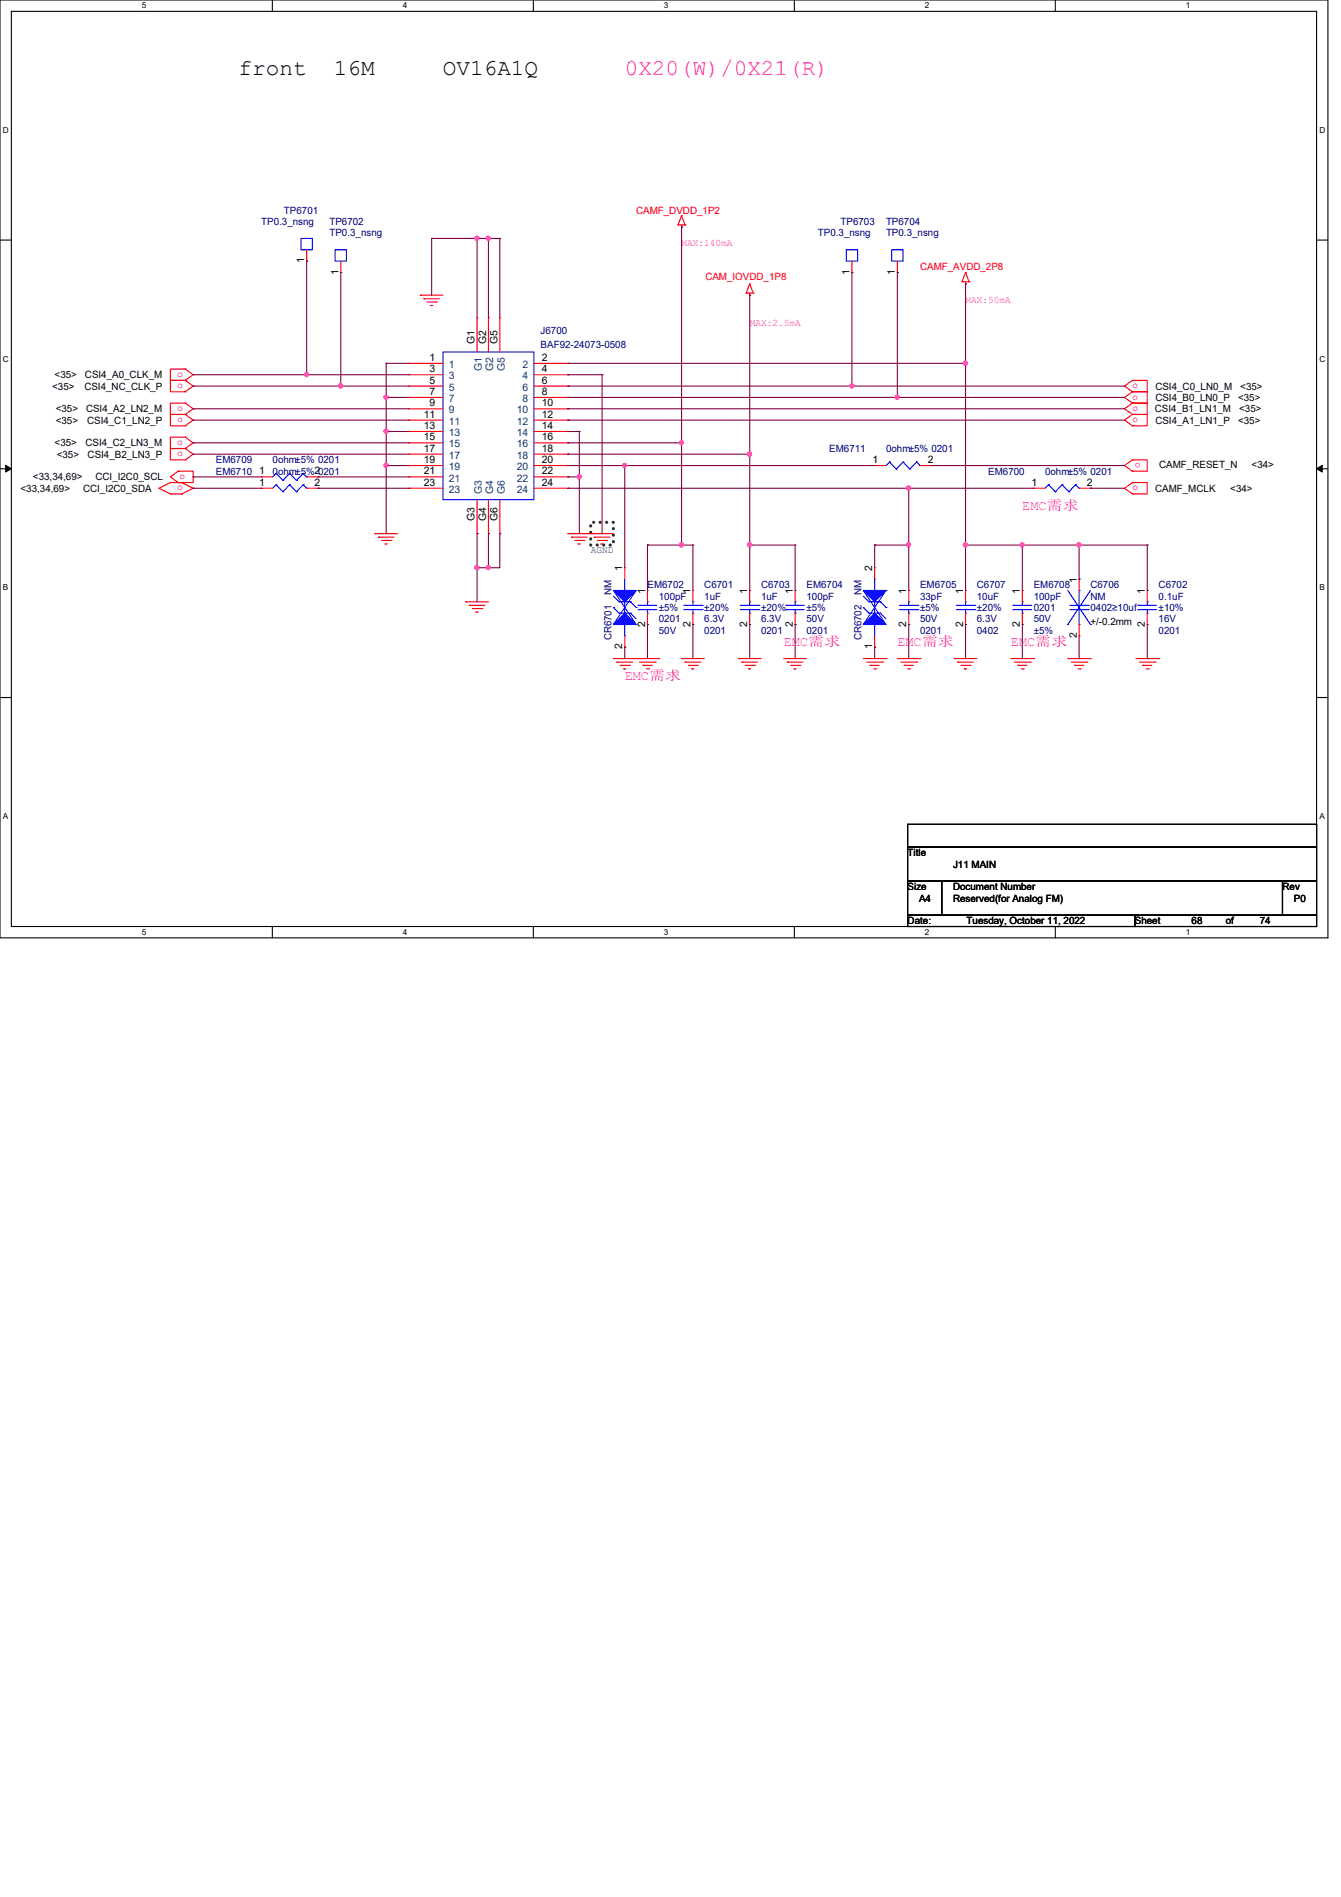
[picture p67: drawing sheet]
<svg xmlns="http://www.w3.org/2000/svg" width="210mm" height="297mm" viewBox="0 0 210 297" stroke-linecap="round" stroke-linejoin="round" font-family="sans-serif">
<defs><g id="words">
<g font-size="3.6">
<text x="37.3" y="11.7">front</text>
<text x="52.3" y="11.7">16M</text>
<text x="69.3" y="11.7">OV16A1Q</text>
</g>
<text font-size="3.6" fill="#f0f" x="97.8" y="11.7">0X20(W)/0X21(R)</text>
<g font-size="2.1" fill="#f0f">
<text x="160" y="79.9">EMC需需</text>
<text x="122.7" y="101.2">EMC需需</text>
<text x="140.5" y="101.2">EMC需需</text>
<text x="158.2" y="101.2">EMC需需</text>
<text x="97.8" y="106.6">EMC需需</text>
</g>
<g font-size="1.6" fill="#000080">
<text x="40.9" y="35.2">TP0.3_nsng</text>
<text x="44.4" y="33.4">TP6701</text>
<text x="51.6" y="35.2">TP6702</text>
<text x="131.6" y="35.2">TP6703</text>
<text x="138.7" y="35.2">TP6704</text>
<text x="51.6" y="37">TP0.3_nsng</text>
<text x="128" y="37">TP0.3_nsng</text>
<text x="138.7" y="37">TP0.3_nsng</text>
<text x="84.6" y="52.3">J6700</text>
<text x="84.6" y="54.4">BAF92-24073-0508</text>
<text x="129.8" y="70.8">EM6711</text>
<text x="138.7" y="70.8">0ohm±5% 0201</text>
<text x="33.8" y="72.6">EM6709</text>
<text x="33.8" y="74.3">EM6710</text>
<text x="42.7" y="72.6">0ohm±5% 0201</text>
<text x="42.7" y="74.3">0ohm±5% 0201</text>
<text x="154.7" y="74.3">EM6700</text>
<text x="163.6" y="74.3">0ohm±5% 0201</text>
<text x="95.7" y="93.2" transform="rotate(-90 95.7 93.2)">NM</text>
<text x="101.3" y="92.1">EM6702</text>
<text x="103.1" y="93.9">100pF</text>
<text x="103.1" y="95.7">±5%</text>
<text x="110.2" y="92.1">C6701</text>
<text x="110.2" y="93.9">1uF</text>
<text x="110.2" y="95.7">±20%</text>
<text x="119.1" y="92.1">C6703</text>
<text x="119.1" y="93.9">1uF</text>
<text x="119.1" y="95.7">±20%</text>
<text x="126.2" y="92.1">EM6704</text>
<text x="126.2" y="93.9">100pF</text>
<text x="126.2" y="95.7">±5%</text>
<text x="134.8" y="93.2" transform="rotate(-90 134.8 93.2)">NM</text>
<text x="144" y="92.1">EM6705</text>
<text x="144" y="93.9">33pF</text>
<text x="144" y="95.7">±5%</text>
<text x="152.9" y="92.1">C6707</text>
<text x="152.9" y="93.9">10uF</text>
<text x="152.9" y="95.7">±20%</text>
<text x="161.8" y="92.1">EM6708</text>
<text x="161.8" y="93.9">100pF</text>
<text x="161.8" y="95.7">0201</text>
<text x="170.7" y="92.1">C6706</text>
<text x="170.7" y="93.9">NM</text>
<text x="170.7" y="95.7">0402≥10uf</text>
<text x="181.4" y="92.1">C6702</text>
<text x="181.4" y="93.9">0.1uF</text>
<text x="181.4" y="95.7">±10%</text>
<text x="95.7" y="100.3" transform="rotate(-90 95.7 100.3)">CR6701</text>
<text x="103.1" y="97.5">0201</text>
<text x="103.1" y="99.2">50V</text>
<text x="110.2" y="99.2">0201</text>
<text x="110.2" y="97.5">6.3V</text>
<text x="119.1" y="99.2">0201</text>
<text x="119.1" y="97.5">6.3V</text>
<text x="126.2" y="99.2">0201</text>
<text x="126.2" y="97.5">50V</text>
<text x="134.8" y="100.3" transform="rotate(-90 134.8 100.3)">CR6702</text>
<text x="144" y="99.2">0201</text>
<text x="144" y="97.5">50V</text>
<text x="152.9" y="99.2">0402</text>
<text x="152.9" y="97.5">6.3V</text>
<text x="161.8" y="97.5">50V</text>
<text x="161.8" y="99.2">±5%</text>
<text x="181.4" y="99.2">0201</text>
<text x="181.4" y="97.5">16V</text>
</g>
<g font-size="1.6" fill="#f00">
<text x="99.6" y="33.4">CAMF_DVDD_1P2</text>
<text x="110.4" y="43.8">CAM_IOVDD_1P8</text>
<text x="144" y="42.3">CAMF_AVDD_2P8</text>
<text x="27.7" y="59">o</text>
<text x="27.7" y="60.8">o</text>
<text x="27.7" y="64.3">o</text>
<text x="177.2" y="60.8">o</text>
<text x="177.2" y="62.6">o</text>
<text x="177.2" y="64.3">o</text>
<text x="27.7" y="66.1">o</text>
<text x="27.7" y="69.7">o</text>
<text x="27.7" y="71.5">o</text>
<text x="177.2" y="66.1">o</text>
<text x="27.7" y="76.8">o</text>
<text x="28.1" y="75">o</text>
<text x="177.2" y="76.8">o</text>
<text x="178.5" y="72.5" transform="rotate(-180 178.5 72.5)">o</text>
</g>
<g font-size="1.6">
<text x="47.6" y="41.2" transform="rotate(-90 47.6 41.2)">1</text>
<text x="53" y="43" transform="rotate(-90 53 43)">1</text>
<text x="133" y="43" transform="rotate(-90 133 43)">1</text>
<text x="140.1" y="43" transform="rotate(-90 140.1 43)">1</text>
<text x="74.3" y="53.9" transform="rotate(-90 74.3 53.9)">G1</text>
<text x="76.1" y="53.9" transform="rotate(-90 76.1 53.9)">G2</text>
<text x="77.9" y="53.9" transform="rotate(-90 77.9 53.9)">G5</text>
<text x="8.6" y="59.2">&lt;35&gt;</text>
<text x="13.3" y="59.2">CSI4_A0_CLK_M</text>
<text x="67.2" y="56.5">1</text>
<text x="67.2" y="58.3">3</text>
<text x="84.8" y="56.5">2</text>
<text x="84.8" y="58.3">4</text>
<text x="8.2" y="61">&lt;35&gt;</text>
<text x="8.7" y="64.6">&lt;35&gt;</text>
<text x="13.2" y="61">CSI4_NC_CLK_P</text>
<text x="13.5" y="64.6">CSI4_A2_LN2_M</text>
<text x="66.3" y="65.4">11</text>
<text x="67.2" y="60.1">5</text>
<text x="67.2" y="61.8">7</text>
<text x="67.2" y="63.6">9</text>
<text x="84.8" y="63.6">10</text>
<text x="84.8" y="65.4">12</text>
<text x="84.8" y="60.1">6</text>
<text x="84.8" y="61.8">8</text>
<text x="180.8" y="64.6">CSI4_B1_LN1_M</text>
<text x="180.8" y="61">CSI4_C0_LN0_M</text>
<text x="180.8" y="62.8">CSI4_B0_LN0_P</text>
<text x="193.8" y="62.8">&lt;35&gt;</text>
<text x="194" y="64.6">&lt;35&gt;</text>
<text x="194.1" y="61">&lt;35&gt;</text>
<text x="8.6" y="69.9">&lt;35&gt;</text>
<text x="8.7" y="66.3">&lt;35&gt;</text>
<text x="8.9" y="71.7">&lt;35&gt;</text>
<text x="13.4" y="69.9">CSI4_C2_LN3_M</text>
<text x="13.6" y="66.3">CSI4_C1_LN2_P</text>
<text x="13.7" y="71.7">CSI4_B2_LN3_P</text>
<text x="66.3" y="67.2">13</text>
<text x="66.3" y="69">15</text>
<text x="66.3" y="70.7">17</text>
<text x="84.8" y="67.2">14</text>
<text x="84.8" y="69">16</text>
<text x="84.8" y="70.7">18</text>
<text x="180.8" y="66.3">CSI4_A1_LN1_P</text>
<text x="193.8" y="66.3">&lt;35&gt;</text>
<text x="3.2" y="77">&lt;33,34,69&gt;</text>
<text x="5.2" y="75.2">&lt;33,34,69&gt;</text>
<text x="13" y="77">CCI_I2C0_SDA</text>
<text x="14.9" y="75.2">CCI_I2C0_SCL</text>
<text x="40.6" y="74.3">1</text>
<text x="40.6" y="76.1">1</text>
<text x="49.2" y="74.3">2</text>
<text x="49.2" y="76.1">2</text>
<text x="66.3" y="72.5">19</text>
<text x="66.3" y="74.3">21</text>
<text x="66.3" y="76.1">23</text>
<text x="84.8" y="72.5">20</text>
<text x="84.8" y="74.3">22</text>
<text x="84.8" y="76.1">24</text>
<text x="136.6" y="72.5">1</text>
<text x="145.2" y="72.5">2</text>
<text x="161.5" y="76.1">1</text>
<text x="170.1" y="76.1">2</text>
<text x="180.8" y="77">CAMF_MCLK</text>
<text x="181.4" y="73.3">CAMF_RESET_N</text>
<text x="192.6" y="77">&lt;34&gt;</text>
<text x="195.9" y="73.3">&lt;34&gt;</text>
<text x="74.3" y="81.6" transform="rotate(-90 74.3 81.6)">G3</text>
<text x="76.1" y="81.6" transform="rotate(-90 76.1 81.6)">G4</text>
<text x="77.9" y="81.6" transform="rotate(-90 77.9 81.6)">G6</text>
<text x="97.4" y="89.5" transform="rotate(-90 97.4 89.5)">1</text>
<text x="136.5" y="89.5" transform="rotate(-90 136.5 89.5)">2</text>
<text x="101" y="93" transform="rotate(-90 101 93)">1</text>
<text x="108.1" y="93" transform="rotate(-90 108.1 93)">1</text>
<text x="117" y="93" transform="rotate(-90 117 93)">1</text>
<text x="124.1" y="93" transform="rotate(-90 124.1 93)">1</text>
<text x="141.9" y="93" transform="rotate(-90 141.9 93)">1</text>
<text x="150.7" y="93" transform="rotate(-90 150.7 93)">1</text>
<text x="159.6" y="93" transform="rotate(-90 159.6 93)">1</text>
<text x="168.5" y="91.2" transform="rotate(-90 168.5 91.2)">1</text>
<text x="179.2" y="93" transform="rotate(-90 179.2 93)">1</text>
<text x="97.4" y="101.7" transform="rotate(-90 97.4 101.7)">2</text>
<text x="101" y="98.1" transform="rotate(-90 101 98.1)">2</text>
<text x="108.1" y="98.1" transform="rotate(-90 108.1 98.1)">2</text>
<text x="117" y="98.1" transform="rotate(-90 117 98.1)">2</text>
<text x="124.1" y="98.1" transform="rotate(-90 124.1 98.1)">2</text>
<text x="136.5" y="101.7" transform="rotate(-90 136.5 101.7)">1</text>
<text x="141.9" y="98.1" transform="rotate(-90 141.9 98.1)">2</text>
<text x="150.7" y="98.1" transform="rotate(-90 150.7 98.1)">2</text>
<text x="159.6" y="98.1" transform="rotate(-90 159.6 98.1)">2</text>
<text x="168.5" y="99.9" transform="rotate(-90 168.5 99.9)">2</text>
<text x="170.7" y="97.8">+/-0.2mm</text>
<text x="179.2" y="98.1" transform="rotate(-90 179.2 98.1)">2</text>
<text x="142.1" y="134.1">Title</text>
<text x="149.2" y="135.8">J11 MAIN</text>
<text x="142.1" y="139.4">Size</text>
<text x="143.8" y="141.2">A4</text>
<text x="149.2" y="139.4">Document Number</text>
<text x="149.2" y="141.2">Reserved(for Analog FM)</text>
<text x="200.7" y="139.4">Rev</text>
<text x="202.5" y="141.2">P0</text>
<text x="142.1" y="144.7">Date:</text>
<text x="151.3" y="144.7">Tuesday, October 11, 2022</text>
<text x="177.6" y="144.7">Sheet</text>
<text x="186.5" y="144.7">68</text>
<text x="191.9" y="144.7">of</text>
<text x="197.2" y="144.7">74</text>
</g>
<g font-size="1.6" fill="#f0f">
<text x="106.7" y="38.6">MAX:140mA</text>
<text x="151.1" y="47.5">MAX:50mA</text>
<text x="117.3" y="51">MAX:2.5mA</text>
</g>
<g font-size="1.6" fill="#004080">
<text x="70.2" y="57.6">1</text>
<text x="70.2" y="59.4">3</text>
<text x="75.4" y="58.2" transform="rotate(-90 75.4 58.2)">G1</text>
<text x="77.2" y="58.2" transform="rotate(-90 77.2 58.2)">G2</text>
<text x="79" y="58.2" transform="rotate(-90 79 58.2)">G5</text>
<text x="81.8" y="57.6">2</text>
<text x="81.8" y="59.4">4</text>
<text x="70.2" y="61.2">5</text>
<text x="70.2" y="62.9">7</text>
<text x="70.2" y="64.7">9</text>
<text x="80.9" y="64.7">10</text>
<text x="81.8" y="61.2">6</text>
<text x="81.8" y="62.9">8</text>
<text x="70.2" y="66.5">11</text>
<text x="70.2" y="68.3">13</text>
<text x="70.2" y="70.1">15</text>
<text x="70.2" y="71.8">17</text>
<text x="80.9" y="66.5">12</text>
<text x="80.9" y="68.3">14</text>
<text x="80.9" y="70.1">16</text>
<text x="80.9" y="71.8">18</text>
<text x="70.2" y="73.6">19</text>
<text x="70.2" y="75.4">21</text>
<text x="70.2" y="77.2">23</text>
<text x="75.4" y="77.3" transform="rotate(-90 75.4 77.3)">G3</text>
<text x="77.2" y="77.3" transform="rotate(-90 77.2 77.3)">G4</text>
<text x="79" y="77.3" transform="rotate(-90 79 77.3)">G6</text>
<text x="80.9" y="73.6">20</text>
<text x="80.9" y="75.4">22</text>
<text x="80.9" y="77.2">24</text>
</g>
<text font-size="1.6" fill="#008040" x="92.5" y="86.6">AGND</text>
<g font-size="1.3">
<text x="22.2" y="1.3">5</text>
<text x="63" y="1.3">4</text>
<text x="103.9" y="1.3">3</text>
<text x="144.7" y="1.3">2</text>
<text x="185.6" y="1.3">1</text>
<text x=".5" y="20.8">D</text>
<text x="206.5" y="20.8">D</text>
<text x=".5" y="56.6">C</text>
<text x="206.5" y="56.6">C</text>
<text x=".5" y="92.5">B</text>
<text x="206.5" y="92.5">B</text>
<text x=".5" y="128.3">A</text>
<text x="206.5" y="128.3">A</text>
<text x="22.2" y="146.4">5</text>
<text x="63" y="146.4">4</text>
<text x="103.9" y="146.4">3</text>
<text x="144.7" y="146.4">2</text>
<text x="185.6" y="146.4">1</text>
</g>
</g></defs>
<path d="M0 0h207.9v146.9h-207.9zM1.8 1.8h204.3v143.3h-204.3z" fill="none" stroke="#000" stroke-width=".17"/>
<g fill="#fff">
<path d="M22.2 .2h.7v1.4h-.7z"/>
<path d="M22.2 145.2h.7v1.4h-.7z"/>
</g>
<path d="M42.6 0v1.8M42.6 145.1v1.8" fill="none" stroke="#000" stroke-width=".17"/>
<g fill="#fff">
<path d="M63 .2h.7v1.4h-.7z"/>
<path d="M63 145.2h.7v1.4h-.7z"/>
</g>
<path d="M83.5 0v1.8M83.5 145.1v1.8" fill="none" stroke="#000" stroke-width=".17"/>
<g fill="#fff">
<path d="M103.9 .2h.7v1.4h-.7z"/>
<path d="M103.9 145.2h.7v1.4h-.7z"/>
</g>
<path d="M124.3 0v1.8M124.3 145.1v1.8" fill="none" stroke="#000" stroke-width=".17"/>
<g fill="#fff">
<path d="M144.7 .2h.7v1.4h-.7z"/>
<path d="M144.7 145.2h.7v1.4h-.7z"/>
</g>
<path d="M165.2 0v1.8M165.2 145.1v1.8" fill="none" stroke="#000" stroke-width=".17"/>
<g fill="#fff">
<path d="M185.6 .2h.7v1.4h-.7z"/>
<path d="M185.6 145.2h.7v1.4h-.7z"/>
<path d="M.5 19.7h.9v1.4h-.9z"/>
<path d="M206.5 19.7h.9v1.4h-.9z"/>
<path d="M.5 55.5h.9v1.4h-.9z"/>
<path d="M206.5 55.5h.9v1.4h-.9z"/>
</g>
<path d="M0 37.6h1.8M206.1 37.6h1.8" fill="none" stroke="#000" stroke-width=".17"/>
<g fill="#fff">
<path d="M.5 91.3h.8v1.4h-.8z"/>
<path d="M206.5 91.3h.8v1.4h-.8z"/>
</g>
<path d="M0 73.4h1.8M206.1 73.4h1.8" fill="none" stroke="#000" stroke-width=".17"/>
<path d="M.9 72.9l.9 .5-.9 .5zM206.1 73.4l.9-.5v1z" fill="#000"/>
<path d="M.9 72.9l.9 .5-.9 .5zM206.1 73.4l.9-.5v1z" fill="none" stroke="#000" stroke-width=".16"/>
<g fill="#fff">
<path d="M.5 127.1h.8v1.4h-.8z"/>
<path d="M206.5 127.1h.8v1.4h-.8z"/>
</g>
<path d="M0 109.2h1.8M206.1 109.2h1.8M142.1 129.1h64v3.5h-64zM142.1 132.6h64v5.4h-64zM142.1 138h5.3v5.3h-5.3zM147.4 138h53.3v5.3h-53.3zM200.7 138h5.4v5.3h-5.4zM142.1 143.3h35.5v1.8h-35.5zM177.6 143.3h28.5v1.8h-28.5z" fill="none" stroke="#000" stroke-width=".17"/>
<path d="M92.5 81.8h3.5v3.5h-3.5z" fill="none" stroke="#008000" stroke-width=".51" stroke-dasharray="0 1"/>
<g fill="none" stroke="#f00" stroke-width=".17">
<path d="M106.1 35.2h1.1M106.1 35.2h.1M106.7 35.6h.1M106.7 33.8h.1M106.7 35.2v.4M106.7 33.8l.5 1.4M106.7 33.8l-.6 1.4M107.2 35.2h.1M29 57.8h.1M29 59.6h.1M29 57.8h-2.3v1.8h2.3M29 59.6h-2.3v1.7h2.3"/>
<path d="M29 57.8l1.2 .9-1.2 .9M29 59.6l1.2 .9-1.2 .8M65.8 46.2h.1M65.8 46.2h3.5M66.3 46.8h.1M66.3 46.8h2.5M66.8 47.3h1.5M67.4 47.8h.1M67.4 47.8h.3M68.3 47.3h.1M116.8 45.9h.1M116.8 45.9h1.1"/>
<path d="M117.3 44.4l.6 1.5M117.3 46.2h.1M117.3 44.4h.1M117.3 45.9v.3M117.3 44.4l-.5 1.5M117.9 45.9h.1M133.3 42.7h.1M133.3 40.9v1.8M150.6 44.1h1.1M150.6 44.1h.1M151.1 44.4h.1M151.1 42.7h.1"/>
<path d="M151.1 44.1v.3M151.1 42.7l.6 1.4M151.1 42.7l-.5 1.4M151.7 44.1h.1M177.2 59.6l-1.2 .9 1.2 .8M177.2 59.6h.1M177.2 59.6h2.4v1.7h-2.4M24.9 76.5h.1M24.9 76.5l1.8 .8M26.7 75.6h.1M26.7 77.3h.1M26.7 75.6l-1.8 .9"/>
<path d="M26.7 77.3h1.7M26.7 75.6h1.7M27.9 73.8l-1.2 .9 1.2 .9M27.9 73.8h.1M27.9 75.6h.1M27.9 73.8h2.3v1.8h-2.3M28.4 75.6h.1M28.4 77.3h.1M28.4 75.6l1.8 .9M29 61.3h.1M29 63.1h.1M29 64.9h.1"/>
<path d="M29 63.1h-2.3v1.8h2.3M29 66.7h.1M29 64.9h-2.3v1.8h2.3M29 68.5h.1M29 70.2h.1M29 68.5h-2.3v1.7h2.3M29 72h.1M29 70.2h-2.3v1.8h2.3M29 63.1l1.2 .9-1.2 .9M29 64.9l1.2 .9-1.2 .9M29 68.5l1.2 .8-1.2 .9M29 70.2l1.2 .9-1.2 .9"/>
<path d="M30.2 76.5l-1.8 .8M30.2 76.5h.1M40.9 74.7h.1M40.9 76.5h.1M40.9 74.7h1.8M40.9 76.5h1.8M48 74.7h1.8M48 76.5h1.8M49.8 74.7h.1M49.8 76.5h.1M177.2 72l-1.2 .9 1.2 .9M177.2 75.6l-1.2 .9 1.2 .8"/>
<path d="M177.2 61.3l-1.2 .9 1.2 .9M177.2 63.1l-1.2 .9 1.2 .9M177.2 64.9l-1.2 .9 1.2 .9M177.2 73.8h.1M177.2 72h.1M177.2 72h2.4v1.8h-2.4M177.2 75.6h.1M177.2 77.3h.1M177.2 75.6h2.4v1.7h-2.4M177.2 61.3h.1M177.2 63.1h.1M177.2 61.3h2.4v1.8h-2.4"/>
<path d="M177.2 64.9h.1M177.2 63.1h2.4v1.8h-2.4M177.2 66.7h.1M177.2 64.9h2.4v1.8h-2.4M58.7 83.6h.1M58.7 83.6h3.5M59.2 84.1h.1M59.2 84.1h2.5M59.7 84.6h1.5M60.3 85.2h.1M60.3 85.2h.3M61.2 84.6h.1"/>
<path d="M72.9 94.2h.1M72.9 94.2h3.6M73.4 94.8h2.5M73.4 94.8h.1M74 95.3h1.4M74.5 95.8h.3M74.5 95.8h.1M75.4 95.3h.1M88.9 83.6h7.1M88.9 83.6h.1M89.5 84.1h2.4M89.5 84.1h.1"/>
<path d="M90 84.6h1.4M90.5 85.2h.3M90.5 85.2h.1M91.4 84.6h.1M92.5 83.6h.1M93 84.1h.1M93 84.1h2.5M93.5 84.6h1.5M94.1 85.2h.1M94.1 85.2h.3M95 84.6h.1M117.3 92.5h.1"/>
<path d="M117.3 97.8h.1M117.3 92.5v1.7M117.3 96v1.8M124.5 92.5h.1M124.5 97.8h.1M124.5 92.5v1.7M124.5 96v1.8M168.9 90.7h.1M168.9 99.6h.1M168.9 90.7v1.8M168.9 97.8v1.8M179.6 92.5h.1"/>
<path d="M179.6 97.8h.1M179.6 92.5v1.7M179.6 96v1.8M96 103.1h7.1M96 103.1h.1M96.6 103.7h2.4M96.6 103.7h.1M97.1 104.2h1.4M97.6 104.7h.4M97.6 104.7h.1M98.5 104.2h.1M100.1 103.7h2.5"/>
<path d="M100.6 104.2h.1M100.6 104.2h1.5M101.2 104.7h.3M101.5 104.7h.1M102.6 103.7h.1M103.1 103.1h.1M106.7 103.1h3.5M106.7 103.1h.1M107.2 103.7h2.5M107.2 103.7h.1M107.7 104.2h1.5M108.3 104.7h.3"/>
<path d="M108.3 104.7h.1M109.2 104.2h.1M115.6 103.1h3.5M115.6 103.1h.1M116.1 103.7h2.5M116.1 103.7h.1M116.6 104.2h1.5M117.2 104.7h.3M117.2 104.7h.1M118.1 104.2h.1M122.7 103.1h.1M122.7 103.1h3.5"/>
<path d="M123.2 103.7h2.5M123.2 103.7h.1M123.7 104.2h1.5M124.3 104.7h.3M124.3 104.7h.1M125.2 104.2h.1M135.1 103.1h3.6M135.7 103.7h2.4M136.2 104.2h.1M136.2 104.2h1.4M136.7 104.7h.4M137.1 104.7h.1"/>
<path d="M138.1 103.7h.1M138.7 103.1h.1M140.5 103.1h3.5M141 103.7h2.5M141.5 104.2h1.5M141.5 104.2h.1M142.1 104.7h.3M142.4 104.7h.1M143.5 103.7h.1M144 103.1h.1M149.4 103.1h.1M149.4 103.1h3.5"/>
<path d="M149.9 103.7h.1M149.9 103.7h2.5M150.4 104.2h1.4M151 104.7h.1M151 104.7h.3M151.8 104.2h.1M158.2 103.1h3.6M158.8 103.7h2.4M159.3 104.2h1.4M159.3 104.2h.1M159.9 104.7h.3M160.2 104.7h.1"/>
<path d="M161.2 103.7h.1M161.8 103.1h.1M167.1 103.1h3.6M167.7 103.7h2.4M168.2 104.2h.1M168.2 104.2h1.4M168.7 104.7h.4M169.1 104.7h.1M170.1 103.7h.1M170.7 103.1h.1M177.8 103.1h3.6M178.4 103.7h2.4"/>
<path d="M178.9 104.2h1.4M178.9 104.2h.1M179.4 104.7h.3M179.7 104.7h.1M180.8 103.7h.1M181.4 103.1h.1"/>
</g>
<g fill="none" stroke="#00f" stroke-width=".17">
<path d="M132.5 39.1h1.7v1.8h-1.7zM43.2 74.1h.1M43.2 75.9h.1M43.2 74.1l1.1 1.1M43.2 75.9l1.1 1.1M43.2 74.1l-.5 .6M43.2 75.9l-.5 .6M44.3 75.2h.1M44.3 77h.1M45.3 74.1l-1 1.1M45.3 75.9l-1 1.1M45.3 74.1h.1"/>
<path d="M45.3 75.9h.1M45.3 74.1l1.1 1.1M45.3 75.9l1.1 1.1M46.4 75.2h.1M46.4 77h.1M47.5 74.1l-1.1 1.1M47.5 75.9l-1.1 1.1M47.5 74.1h.1M47.5 75.9h.1M47.5 74.1l.5 .6M47.5 75.9l.5 .6M48 74.7h.1"/>
<path d="M48 76.5h.1M115.9 94.8h2.9M115.9 95.5h2.9M117.3 94.2h.1M117.3 96h.1M117.3 94.2v.6M117.3 95.5v.5M118.8 94.8h.1M118.8 95.5h.1M123 94.8h.1M123 95.5h.1M123 94.8h2.9"/>
<path d="M123 95.5h2.9M124.5 94.2h.1M124.5 96h.1M124.5 94.2v.6M124.5 95.5v.5M167.1 97.8h.1M167.1 92.5l3.6 5.3M167.5 94.8h2.8M167.5 95.5h2.8M168.9 92.5h.1M168.9 97.8h.1M168.9 92.5v2.3"/>
<path d="M168.9 95.5v2.3M170.3 94.8h.1M170.3 95.5h.1M170.7 97.8h.1M170.7 92.5l-3.6 5.3M178.1 94.8h.1M178.1 95.5h.1M178.1 94.8h2.9M178.1 95.5h2.9M179.6 94.2h.1M179.6 96h.1M179.6 94.2v.6"/>
<path d="M179.6 95.5v.5"/>
</g>
<path d="M96 92.5h3.6l-1.8 1.7z" fill="#00f"/>
<path d="M96 92.5h3.6l-1.8 1.7zM96 93.3l.9 .9M96.9 94.2h.1M96.9 94.2h1.8M97.8 92.5h.1M97.8 96h.1M97.8 90.7v1.8M97.8 94.2v1.8M98.7 94.2h.1M98.7 94.2l.9 .9M99.6 95.1h.1" fill="none" stroke="#00f" stroke-width=".17"/>
<path d="M96 97.8l1.8-1.8 1.8 1.8z" fill="#00f"/>
<g fill="none" stroke="#00f" stroke-width=".17">
<path d="M139.6 39.1h1.8v1.8h-1.8zM139.2 72.3h.1M139.2 72.3l1.1 1.1M139.2 72.3l-.5 .6M140.3 73.4h.1M141.4 72.3l-1.1 1.1M141.4 72.3h.1M141.4 72.3l1 1.1M142.4 73.4h.1M143.5 72.3l-1.1 1.1M143.5 72.3h.1M143.5 72.3l.5 .6"/>
<path d="M144 72.9h.1M96 97.8l1.8-1.8 1.8 1.8zM96 95.1l.9 .9M96 95.1h.1M96 97.8h.1M96 92.5l3.6 5.3M96.9 96h.1M96.9 96h1.8M97.8 99.6h.1M97.8 97.8v1.8M98.7 96l.9 .9M98.7 96h.1"/>
<path d="M99.6 97.8h.1M99.6 92.5l-3.6 5.3M107 94.8h2.9M107 95.5h2.9M108.5 94.2h.1M108.5 96h.1M108.5 94.2v.6M108.5 95.5v.5M109.9 94.8h.1M109.9 95.5h.1M140.8 94.8h2.9M140.8 95.5h2.9"/>
<path d="M142.2 94.2h.1M142.2 96h.1M142.2 94.2v.6M142.2 95.5v.5M143.7 94.8h.1M143.7 95.5h.1M149.7 94.8h2.9M149.7 95.5h2.9M151.1 94.2h.1M151.1 96h.1M151.1 94.2v.6M151.1 95.5v.5"/>
<path d="M152.6 94.8h.1M152.6 95.5h.1M158.6 94.8h.1M158.6 95.5h.1M158.6 94.8h2.9M158.6 95.5h2.9M160 94.2h.1M160 96h.1M160 94.2v.6M160 95.5v.5"/>
</g>
<g fill="none" stroke="#f00" stroke-width=".17">
<path d="M140.5 42.7h.1M140.5 40.9v1.8M136.9 72.9h.1M136.9 72.9h1.8M144 72.9h1.8M145.8 72.9h.1M97.8 88.9h.1M97.8 88.9v1.8M97.8 99.6v1.7M108.5 92.5h.1M108.5 97.8h.1M108.5 92.5v1.7"/>
<path d="M108.5 96v1.8M142.2 92.5h.1M142.2 97.8h.1M142.2 92.5v1.7M142.2 96v1.8M151.1 92.5h.1M151.1 97.8h.1M151.1 92.5v1.7M151.1 96v1.8M160 92.5h.1M160 97.8h.1M160 92.5v1.7"/>
<path d="M160 96v1.8M97.8 101.3h.1"/>
</g>
<path d="M135.1 97.8l1.8-1.8 1.8 1.8z" fill="#00f"/>
<path d="M135.1 95.1h.1M135.1 97.8l1.8-1.8 1.8 1.8zM135.1 95.1l.9 .9M136 96h.1M136 96h1.8M136.9 97.8h.1M136.9 94.2h.1M136.9 94.2v1.8M136.9 97.8v1.8M137.8 96l.9 .9M137.8 96h.1" fill="none" stroke="#00f" stroke-width=".17"/>
<path d="M135.1 92.5h3.6l-1.8 1.7z" fill="#00f"/>
<g fill="none" stroke="#00f" stroke-width=".17">
<path d="M47.1 37.3h1.8v1.8h-1.8zM52.5 39.1h1.7v1.8h-1.7zM69.3 55.1h14.3v23.1h-14.3zM164.1 75.9h.1M164.1 75.9l1.1 1.1M164.1 75.9l-.5 .6M165.2 77h.1M166.2 75.9l-1 1.1M166.2 75.9h.1M166.2 75.9l1.1 1.1M167.3 77h.1M168.4 75.9l-1.1 1.1"/>
<path d="M168.4 75.9h.1M168.4 75.9l.5 .6M168.9 76.5h.1M99.9 94.8h.1M99.9 95.5h.1M99.9 94.8h2.9M99.9 95.5h2.9M101.3 94.2h.1M101.3 96h.1M101.3 94.2v.6M101.3 95.5v.5M135.1 92.5h3.6l-1.8 1.7z"/>
<path d="M135.1 92.5h.1M135.1 93.3l.9 .9M135.1 92.5l3.6 5.3M136 94.2h.1M136 94.2h1.8M136.9 90.7h.1M136.9 90.7v1.8M137.8 94.2h.1M137.8 94.2l.9 .9M138.7 92.5l-3.6 5.3M138.7 95.1h.1M138.7 92.5h.1"/>
</g>
<g fill="none" stroke="#f00" stroke-width=".17">
<path d="M48 39.1v1.8M48 40.9h.1M53.3 42.7h.1M53.3 40.9v1.8M64 56.9h5.3M64 58.7h5.3M64 56.9h.1M64 58.7h.1M74.7 49.8h.1M74.7 49.8v5.3M76.5 49.8h.1M76.5 49.8v5.3"/>
<path d="M78.2 49.8h.1M78.2 49.8v5.3M83.6 56.9h5.3M83.6 58.7h5.3M88.9 56.9h.1M88.9 58.7h.1M64 60.5h5.3M64 62.2h5.3M64 64h5.3M64 65.8h5.3M64 67.6h5.3M64 69.3h5.3"/>
<path d="M64 71.1h5.3M64 72.9h5.3M64 74.7h5.3M64 76.5h5.3M64 60.5h.1M64 62.2h.1M64 64h.1M64 65.8h.1M64 67.6h.1M64 69.3h.1M64 71.1h.1M64 72.9h.1"/>
<path d="M64 74.7h.1M64 76.5h.1M74.7 78.2v5.4M76.5 78.2v5.4M78.2 78.2v5.4M83.6 60.5h5.3M83.6 62.2h5.3M83.6 64h5.3M83.6 65.8h5.3M83.6 67.6h5.3M83.6 69.3h5.3M83.6 71.1h5.3"/>
<path d="M83.6 72.9h5.3M83.6 74.7h5.3M83.6 76.5h5.3M88.9 60.5h.1M88.9 62.2h.1M88.9 64h.1M88.9 65.8h.1M88.9 67.6h.1M88.9 69.3h.1M88.9 71.1h.1M88.9 72.9h.1M88.9 74.7h.1"/>
<path d="M88.9 76.5h.1M161.8 76.5h.1M161.8 76.5h1.8M168.9 76.5h1.8M170.7 76.5h.1M74.7 83.6h.1M76.5 83.6h.1M78.2 83.6h.1M101.3 92.5h.1M101.3 97.8h.1M101.3 92.5v1.7M101.3 96v1.8"/>
<path d="M136.9 88.9h.1M136.9 88.9v1.8M136.9 99.6v1.7M136.9 101.3h.1"/>
</g>
<path d="M67.6 37.3h.1M67.6 37.3v8.9M67.6 37.3h7.1M74.7 37.3h.1M74.7 37.3v12.5" fill="none" stroke="#800040" stroke-width=".17"/>
<circle cx="74.7" cy="37.3" r=".32" fill="#f0f"/>
<circle cx="74.7" cy="37.3" r=".32" fill="none" stroke="#f0f" stroke-width=".17"/>
<path d="M74.7 37.3h.1M74.7 37.3h1.8M76.5 37.3h.1M76.5 37.3v12.5" fill="none" stroke="#800040" stroke-width=".17"/>
<circle cx="76.4" cy="37.3" r=".32" fill="#f0f"/>
<circle cx="76.4" cy="37.3" r=".32" fill="none" stroke="#f0f" stroke-width=".17"/>
<g fill="none" stroke="#800040" stroke-width=".17">
<path d="M76.5 37.3h1.7M76.5 37.3h.1M78.2 37.3h.1M78.2 37.3v12.5M106.7 35.6h.1M106.7 35.6v33.7M48 40.9h.1M48 40.9v17.8M53.3 42.7h.1M53.3 42.7v17.8M60.5 56.9h.1M60.5 56.9v5.3"/>
<path d="M117.3 46.2h.1M117.3 46.2v24.9M133.3 42.7h.1M133.3 42.7v17.8M140.5 42.7h.1M140.5 42.7v19.5M151.1 44.4h.1M151.1 44.4v12.5"/>
</g>
<circle cx="60.4" cy="62.2" r=".32" fill="#f0f"/>
<circle cx="60.4" cy="62.2" r=".32" fill="none" stroke="#f0f" stroke-width=".17"/>
<path d="M60.5 56.9h.1M60.5 56.9h3.5M88.9 56.9h62.2M88.9 56.9h.1" fill="none" stroke="#800040" stroke-width=".17"/>
<circle cx="151.1" cy="56.9" r=".32" fill="#f0f"/>
<circle cx="151.1" cy="56.9" r=".32" fill="none" stroke="#f0f" stroke-width=".17"/>
<path d="M30.2 58.7h.1M30.2 58.7h33.8M48 58.7h.1" fill="none" stroke="#800040" stroke-width=".17"/>
<circle cx="48" cy="58.6" r=".32" fill="#f0f"/>
<circle cx="48" cy="58.6" r=".32" fill="none" stroke="#f0f" stroke-width=".17"/>
<path d="M88.9 58.7h5.3M88.9 58.7h.1M30.2 60.5h33.8M30.2 60.5h.1M53.3 60.5h.1" fill="none" stroke="#800040" stroke-width=".17"/>
<circle cx="53.3" cy="60.4" r=".32" fill="#f0f"/>
<circle cx="53.3" cy="60.4" r=".32" fill="none" stroke="#f0f" stroke-width=".17"/>
<path d="M88.9 60.5h.1M88.9 60.5h44.4" fill="none" stroke="#800040" stroke-width=".17"/>
<circle cx="133.3" cy="60.4" r=".32" fill="#f0f"/>
<circle cx="133.3" cy="60.4" r=".32" fill="none" stroke="#f0f" stroke-width=".17"/>
<path d="M60.5 62.2h.1M60.5 62.2v5.4M60.5 62.2h3.5M133.3 60.5h42.7M133.3 60.5h.1" fill="none" stroke="#800040" stroke-width=".17"/>
<circle cx="60.4" cy="67.5" r=".32" fill="#f0f"/>
<circle cx="60.4" cy="67.5" r=".32" fill="none" stroke="#f0f" stroke-width=".17"/>
<path d="M88.9 62.2h.1M88.9 62.2h51.6" fill="none" stroke="#800040" stroke-width=".17"/>
<circle cx="140.4" cy="62.2" r=".32" fill="#f0f"/>
<circle cx="140.4" cy="62.2" r=".32" fill="none" stroke="#f0f" stroke-width=".17"/>
<g fill="none" stroke="#800040" stroke-width=".17">
<path d="M30.2 64h.1M30.2 65.8h.1M30.2 69.3h.1M30.2 64h33.8M30.2 65.8h33.8M30.2 69.3h33.8M60.5 67.6h.1M60.5 67.6v5.3M60.5 67.6h3.5M88.9 69.3h17.8M88.9 64h87.1M88.9 65.8h87.1"/>
<path d="M88.9 64h.1M88.9 65.8h.1M88.9 67.6h.1M88.9 69.3h.1M88.9 67.6h1.8M90.7 67.6h.1M90.7 67.6v7.1M106.7 69.3h.1M106.7 69.3v16M140.5 62.2h35.5M140.5 62.2h.1"/>
</g>
<circle cx="106.7" cy="69.3" r=".32" fill="#f0f"/>
<circle cx="106.7" cy="69.3" r=".32" fill="none" stroke="#f0f" stroke-width=".17"/>
<path d="M30.2 71.1h.1M30.2 71.1h33.8M88.9 71.1h28.4M88.9 71.1h.1M117.3 71.1h.1M117.3 71.1v14.2" fill="none" stroke="#800040" stroke-width=".17"/>
<circle cx="117.3" cy="85.3" r=".32" fill="#f0f"/>
<circle cx="117.3" cy="85.3" r=".32" fill="none" stroke="#f0f" stroke-width=".17"/>
<circle cx="117.3" cy="71.1" r=".32" fill="#f0f"/>
<circle cx="117.3" cy="71.1" r=".32" fill="none" stroke="#f0f" stroke-width=".17"/>
<path d="M60.5 72.9h.1M60.5 72.9v10.7" fill="none" stroke="#800040" stroke-width=".17"/>
<circle cx="60.4" cy="72.9" r=".32" fill="#f0f"/>
<circle cx="60.4" cy="72.9" r=".32" fill="none" stroke="#f0f" stroke-width=".17"/>
<path d="M60.5 72.9h.1M60.5 72.9h3.5M88.9 72.9h48M88.9 72.9h.1M97.8 72.9h.1M97.8 72.9v16" fill="none" stroke="#800040" stroke-width=".17"/>
<circle cx="97.8" cy="72.9" r=".32" fill="#f0f"/>
<circle cx="97.8" cy="72.9" r=".32" fill="none" stroke="#f0f" stroke-width=".17"/>
<g fill="none" stroke="#800040" stroke-width=".17">
<path d="M30.2 74.7h10.7M30.2 76.5h10.7M30.2 74.7h.1M30.2 76.5h.1M88.9 74.7h.1M88.9 74.7h1.8M142.2 76.5h.1M142.2 76.5v8.8M74.7 83.6h.1M74.7 83.6v5.3M76.5 83.6h.1M76.5 83.6v5.3"/>
<path d="M78.2 83.6h.1M78.2 83.6v5.3M101.3 85.3h5.4M101.3 85.3h.1"/>
</g>
<circle cx="106.7" cy="85.3" r=".32" fill="#f0f"/>
<circle cx="106.7" cy="85.3" r=".32" fill="none" stroke="#f0f" stroke-width=".17"/>
<g fill="none" stroke="#800040" stroke-width=".17">
<path d="M74.7 88.9h.1M74.7 88.9v5.3M101.3 85.3h.1M101.3 85.3v7.2M108.5 85.3h.1M108.5 85.3v7.2M117.3 85.3h.1M117.3 85.3v7.2M124.5 85.3h.1M124.5 85.3v7.2M151.1 85.3h.1M151.1 85.3v7.2"/>
<path d="M160 85.3h.1M160 85.3v7.2"/>
</g>
<circle cx="74.7" cy="88.9" r=".32" fill="#f0f"/>
<circle cx="74.7" cy="88.9" r=".32" fill="none" stroke="#f0f" stroke-width=".17"/>
<path d="M74.7 88.9h.1M74.7 88.9h1.8" fill="none" stroke="#800040" stroke-width=".17"/>
<circle cx="76.4" cy="88.9" r=".32" fill="#f0f"/>
<circle cx="76.4" cy="88.9" r=".32" fill="none" stroke="#f0f" stroke-width=".17"/>
<g fill="none" stroke="#800040" stroke-width=".17">
<path d="M76.5 88.9h1.7M76.5 88.9h.1M101.3 97.8h.1M101.3 97.8v5.3M108.5 97.8h.1M108.5 97.8v5.3M117.3 97.8h.1M117.3 97.8v5.3M124.5 97.8h.1M124.5 97.8v5.3M151.1 97.8h.1M151.1 97.8v5.3"/>
<path d="M160 97.8h.1M160 85.3h.1M160 97.8v5.3M160 85.3h8.9v5.4M168.9 90.7h.1M97.8 101.3h.1M97.8 101.3v1.8M136.9 101.3h.1M136.9 101.3v1.8"/>
</g>
<circle cx="168.9" cy="85.3" r=".32" fill="#f0f"/>
<circle cx="168.9" cy="85.3" r=".32" fill="none" stroke="#f0f" stroke-width=".17"/>
<path d="M88.9 76.5h53.3M88.9 76.5h.1" fill="none" stroke="#800040" stroke-width=".17"/>
<circle cx="142.2" cy="76.4" r=".32" fill="#f0f"/>
<circle cx="142.2" cy="76.4" r=".32" fill="none" stroke="#f0f" stroke-width=".17"/>
<path d="M136.9 85.3h5.3M136.9 85.3h.1" fill="none" stroke="#800040" stroke-width=".17"/>
<circle cx="142.2" cy="85.3" r=".32" fill="#f0f"/>
<circle cx="142.2" cy="85.3" r=".32" fill="none" stroke="#f0f" stroke-width=".17"/>
<path d="M90.7 74.7h.1M90.7 74.7v8.9M142.2 85.3h.1M142.2 97.8h.1M142.2 85.3v7.2M142.2 97.8v5.3" fill="none" stroke="#800040" stroke-width=".17"/>
<circle cx="90.7" cy="74.6" r=".32" fill="#f0f"/>
<circle cx="90.7" cy="74.6" r=".32" fill="none" stroke="#f0f" stroke-width=".17"/>
<g fill="none" stroke="#800040" stroke-width=".17">
<path d="M94.2 58.7h.1M94.2 58.7v24.9M49.8 74.7h.1M49.8 76.5h.1M49.8 76.5h14.2M49.8 74.7h14.2M142.2 76.5h.1M142.2 76.5h19.6M145.8 72.9h30.2M145.8 72.9h.1M170.7 76.5h5.3M170.7 76.5h.1"/>
<path d="M106.7 85.3h.1M106.7 85.3h1.8M117.3 85.3h.1M117.3 85.3h7.2M136.9 85.3h.1M136.9 85.3v3.6M151.1 85.3h8.9M151.1 85.3h.1"/>
</g>
<circle cx="160" cy="85.3" r=".32" fill="#f0f"/>
<circle cx="160" cy="85.3" r=".32" fill="none" stroke="#f0f" stroke-width=".17"/>
<path d="M151.1 56.9h.1M151.1 56.9v28.4" fill="none" stroke="#800040" stroke-width=".17"/>
<circle cx="151.1" cy="85.3" r=".32" fill="#f0f"/>
<circle cx="151.1" cy="85.3" r=".32" fill="none" stroke="#f0f" stroke-width=".17"/>
<path d="M168.9 99.6v3.5M168.9 85.3h10.7M179.6 85.3h.1M179.6 92.5h.1M179.6 85.3v7.2M179.6 97.8v5.3M168.9 103.1h.1M179.6 103.1h.1" fill="none" stroke="#800040" stroke-width=".17"/>
<circle cx="74.7" cy="37.3" r=".32" fill="#f0f"/>
<circle cx="74.7" cy="37.3" r=".32" fill="none" stroke="#f0f" stroke-width=".17"/>
<circle cx="76.4" cy="37.3" r=".32" fill="#f0f"/>
<circle cx="76.4" cy="37.3" r=".32" fill="none" stroke="#f0f" stroke-width=".17"/>
<circle cx="60.4" cy="62.2" r=".32" fill="#f0f"/>
<circle cx="60.4" cy="62.2" r=".32" fill="none" stroke="#f0f" stroke-width=".17"/>
<circle cx="151.1" cy="56.9" r=".32" fill="#f0f"/>
<circle cx="151.1" cy="56.9" r=".32" fill="none" stroke="#f0f" stroke-width=".17"/>
<circle cx="48" cy="58.6" r=".32" fill="#f0f"/>
<circle cx="48" cy="58.6" r=".32" fill="none" stroke="#f0f" stroke-width=".17"/>
<circle cx="53.3" cy="60.4" r=".32" fill="#f0f"/>
<circle cx="53.3" cy="60.4" r=".32" fill="none" stroke="#f0f" stroke-width=".17"/>
<circle cx="133.3" cy="60.4" r=".32" fill="#f0f"/>
<circle cx="133.3" cy="60.4" r=".32" fill="none" stroke="#f0f" stroke-width=".17"/>
<circle cx="60.4" cy="67.5" r=".32" fill="#f0f"/>
<circle cx="60.4" cy="67.5" r=".32" fill="none" stroke="#f0f" stroke-width=".17"/>
<circle cx="140.4" cy="62.2" r=".32" fill="#f0f"/>
<circle cx="140.4" cy="62.2" r=".32" fill="none" stroke="#f0f" stroke-width=".17"/>
<circle cx="106.7" cy="69.3" r=".32" fill="#f0f"/>
<circle cx="106.7" cy="69.3" r=".32" fill="none" stroke="#f0f" stroke-width=".17"/>
<circle cx="117.3" cy="85.3" r=".32" fill="#f0f"/>
<circle cx="117.3" cy="85.3" r=".32" fill="none" stroke="#f0f" stroke-width=".17"/>
<circle cx="117.3" cy="71.1" r=".32" fill="#f0f"/>
<circle cx="117.3" cy="71.1" r=".32" fill="none" stroke="#f0f" stroke-width=".17"/>
<circle cx="60.4" cy="72.9" r=".32" fill="#f0f"/>
<circle cx="60.4" cy="72.9" r=".32" fill="none" stroke="#f0f" stroke-width=".17"/>
<circle cx="97.8" cy="72.9" r=".32" fill="#f0f"/>
<circle cx="97.8" cy="72.9" r=".32" fill="none" stroke="#f0f" stroke-width=".17"/>
<circle cx="106.7" cy="85.3" r=".32" fill="#f0f"/>
<circle cx="106.7" cy="85.3" r=".32" fill="none" stroke="#f0f" stroke-width=".17"/>
<circle cx="74.7" cy="88.9" r=".32" fill="#f0f"/>
<circle cx="74.7" cy="88.9" r=".32" fill="none" stroke="#f0f" stroke-width=".17"/>
<circle cx="76.4" cy="88.9" r=".32" fill="#f0f"/>
<circle cx="76.4" cy="88.9" r=".32" fill="none" stroke="#f0f" stroke-width=".17"/>
<circle cx="168.9" cy="85.3" r=".32" fill="#f0f"/>
<circle cx="168.9" cy="85.3" r=".32" fill="none" stroke="#f0f" stroke-width=".17"/>
<circle cx="142.2" cy="76.4" r=".32" fill="#f0f"/>
<circle cx="142.2" cy="76.4" r=".32" fill="none" stroke="#f0f" stroke-width=".17"/>
<circle cx="142.2" cy="85.3" r=".32" fill="#f0f"/>
<circle cx="142.2" cy="85.3" r=".32" fill="none" stroke="#f0f" stroke-width=".17"/>
<circle cx="90.7" cy="74.6" r=".32" fill="#f0f"/>
<circle cx="90.7" cy="74.6" r=".32" fill="none" stroke="#f0f" stroke-width=".17"/>
<circle cx="160" cy="85.3" r=".32" fill="#f0f"/>
<circle cx="160" cy="85.3" r=".32" fill="none" stroke="#f0f" stroke-width=".17"/>
<circle cx="151.1" cy="85.3" r=".32" fill="#f0f"/>
<circle cx="151.1" cy="85.3" r=".32" fill="none" stroke="#f0f" stroke-width=".17"/>
<use href="#words"/>
</svg>
